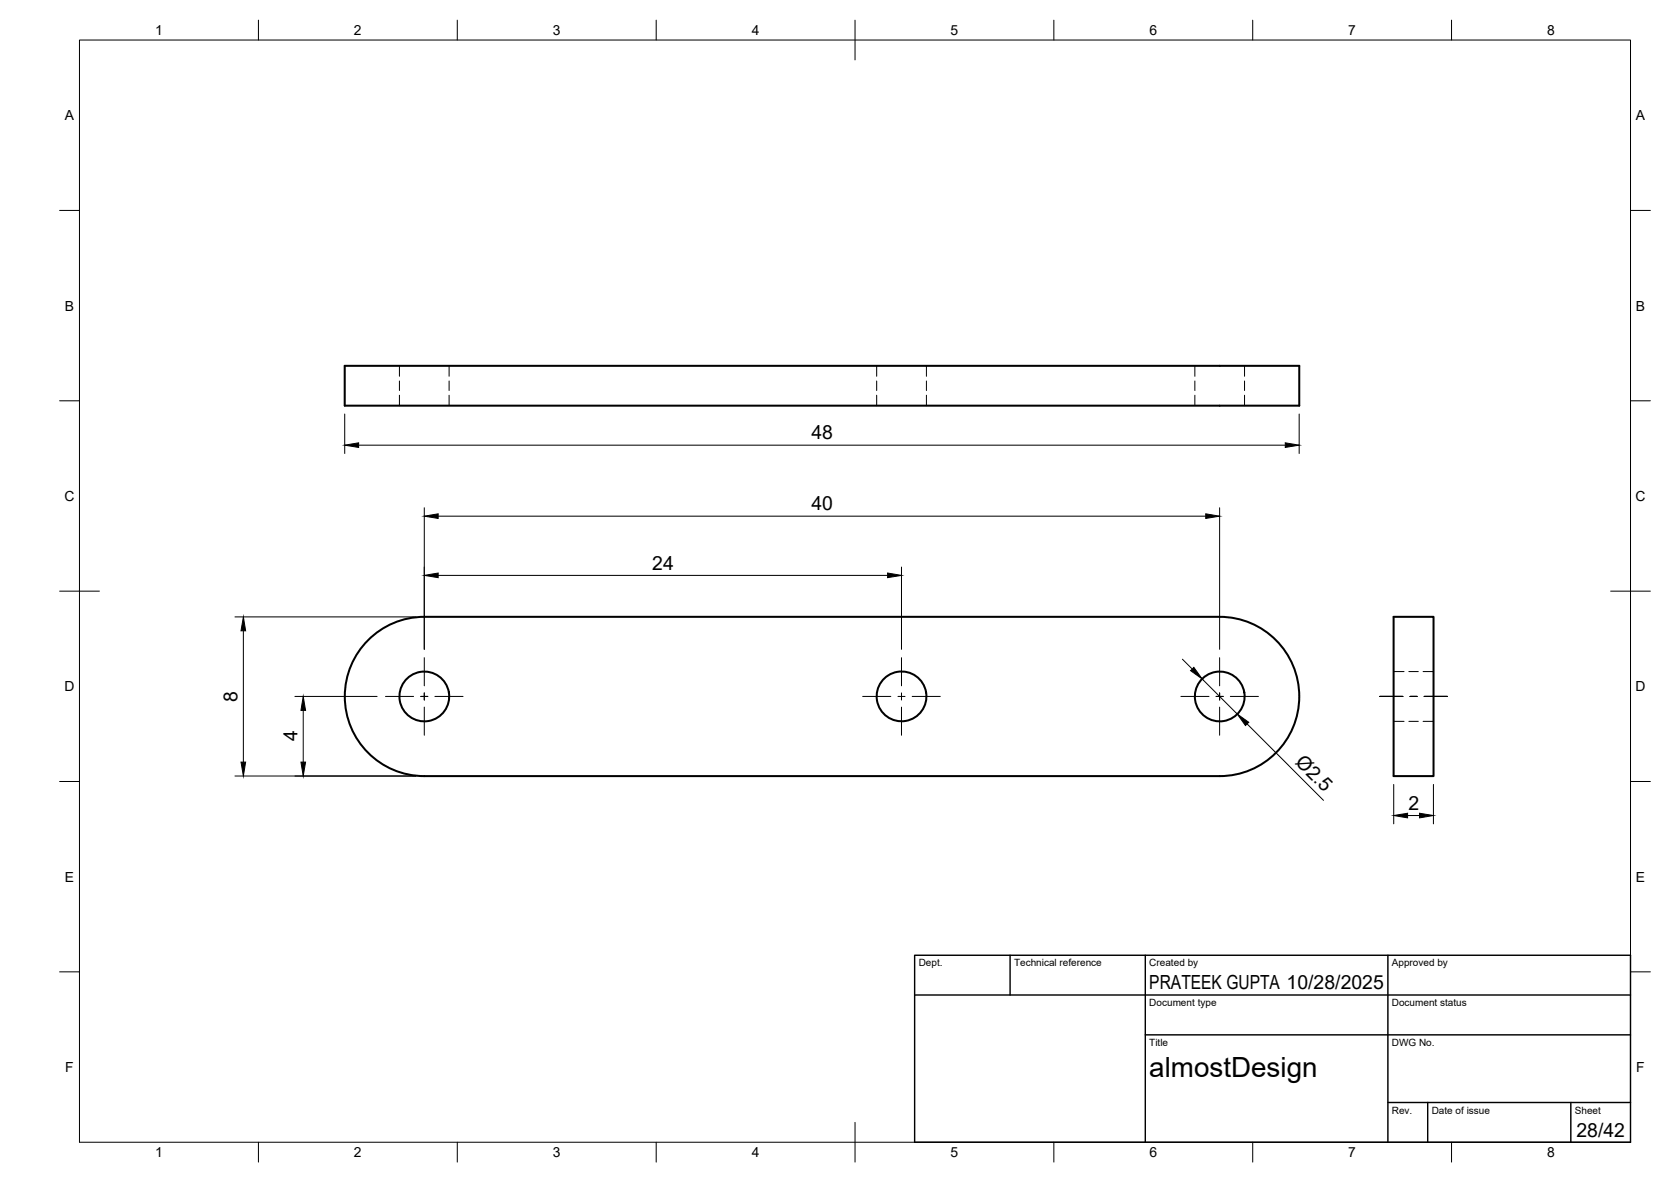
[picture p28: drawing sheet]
<svg xmlns="http://www.w3.org/2000/svg" width="420mm" height="297mm" viewBox="0 0 420 297" stroke-linecap="round" stroke-linejoin="round" font-family="sans-serif">
<defs><g id="words">
<text font-size="7" x="289" y="270.6">almostDesign</text>
<g font-size="4.9">
<text x="204" y="110.4">48</text>
<text x="204" y="128.3">40</text>
<text x="164" y="143.2">24</text>
<text x="59.7" y="176.4" transform="rotate(-90 59.7 176.4)">8</text>
<text x="74.8" y="186.3" transform="rotate(-90 74.8 186.3)">4</text>
<text x="325.5" y="191.7" transform="rotate(45 325.5 191.7)">Ø2.5</text>
<text x="354.1" y="203.5">2</text>
<text x="289" y="248.5">PRATEEK GUPTA 10/28/2025</text>
<text x="396.4" y="285.7">28/42</text>
</g>
<g font-size="3.5">
<text x="39" y="8.8">1</text>
<text x="89" y="8.8">2</text>
<text x="139" y="8.8">3</text>
<text x="189" y="8.8">4</text>
<text x="239" y="8.8">5</text>
<text x="289" y="8.8">6</text>
<text x="339" y="8.8">7</text>
<text x="389" y="8.8">8</text>
<text x="16.3" y="30.2">A</text>
<text x="411.3" y="30.2">A</text>
<text x="16.3" y="78">B</text>
<text x="411.3" y="78">B</text>
<text x="16.2" y="125.9">C</text>
<text x="411.2" y="125.9">C</text>
<text x="16.2" y="173.7">D</text>
<text x="411.2" y="173.7">D</text>
<text x="16.3" y="221.6">E</text>
<text x="411.3" y="221.6">E</text>
<text x="16.4" y="269.4">F</text>
<text x="411.4" y="269.4">F</text>
<text x="39" y="290.8">1</text>
<text x="89" y="290.8">2</text>
<text x="139" y="290.8">3</text>
<text x="189" y="290.8">4</text>
<text x="239" y="290.8">5</text>
<text x="289" y="290.8">6</text>
<text x="339" y="290.8">7</text>
<text x="389" y="290.8">8</text>
</g>
<g font-size="2.5">
<text x="231" y="242.9">Dept.</text>
<text x="255" y="242.9">Technical reference</text>
<text x="289" y="242.9">Created by</text>
<text x="350" y="242.9">Approved by</text>
<text x="289" y="252.8">Document type</text>
<text x="350" y="252.8">Document status</text>
<text x="289" y="262.9">Title</text>
<text x="350" y="262.9">DWG No.</text>
<text x="350" y="279.9">Rev.</text>
<text x="360" y="279.9">Date of issue</text>
<text x="396" y="279.9">Sheet</text>
</g>
</g></defs>
<!-- layer: Visible -->
<g fill="none" stroke="#000" stroke-width=".51">
<path d="M86.7 91.9h240v10h-240zM350.4 155h10v40h-10zM92.6 160.9a19.9 19.9 0 0 1 14.1-5.9h200a20 20 0 0 1 20 20 20 20 0 0 1-20 20h-200a20 20 0 0 1-18.5-12.3 20 20 0 0 1 4.4-21.8z"/>
<circle cx="106.7" cy="175" r="6.3"/>
<circle cx="226.7" cy="175" r="6.3"/>
<circle cx="306.7" cy="175" r="6.3"/>
</g>
<!-- layer: Hidden -->
<g fill="none" stroke="#000" stroke-width=".25">
<path d="M100.4 91.9v2.7M100.4 95.7v2.4M100.4 99.3v2.6M112.9 91.9v2.7M112.9 95.7v2.4M112.9 99.3v2.6M220.4 91.9v2.7M220.4 95.7v2.4M220.4 99.3v2.6M232.9 91.9v2.7M232.9 95.7v2.4M232.9 99.3v2.6"/>
<path d="M300.4 91.9v2.7M300.4 95.7v2.4M300.4 99.3v2.6M312.9 91.9v2.7M312.9 95.7v2.4M312.9 99.3v2.6M350.4 168.8h2.6M354.2 168.8h2.4M357.8 168.8h2.6M350.4 181.3h2.6M354.2 181.3h2.4M357.8 181.3h2.6"/>
</g>
<!-- layer: BORDER -->
<g fill="none" stroke="#000" stroke-width=".25">
<path d="M20 10.1h390v276.9h-390zM65 5.1v5M115 5.1v5M165 5.1v5M215 5.1v10M265 5.1v5M315 5.1v5M365 5.1v5M15 52.9h5M410 52.9h5M15 100.7h5M410 100.7h5"/>
<path d="M15 148.6h10M405 148.6h10M15 196.4h5M410 196.4h5M15 244.2h5M410 244.2h5M65 287v5M115 287v5M165 287v5M215 282.1v9.9M265 287v5M315 287v5"/>
<path d="M365 287v5"/>
</g>
<!-- layer: TITLEBLOCK -->
<path d="M230 240.1h180v46.9h-180zM230 250h180M254 240.1v9.9M288 240.1v46.9M349 240.1v46.9M288 260.1h122M349 277.1h61M359 277.1v9.9M395 277.1v9.9" fill="none" stroke="#000" stroke-width=".36"/>
<!-- layer: Smart Centers -->
<g fill="none" stroke="#000" stroke-width=".25">
<path d="M96.9 175h7.1M105.8 175h1.8M106.7 165.3v7M106.7 174.1v1.8M106.7 177.7v7.1M109.3 175h7.1M216.9 175h7.1M225.8 175h1.8M226.7 165.3v7M226.7 174.1v1.8M226.7 177.7v7.1M229.4 175h7"/>
<path d="M296.9 175h7.1M305.8 175h1.8M306.7 165.3v7M306.7 174.1v1.8M306.7 177.7v7.1M309.4 175h7M346.9 175h5.8M354.5 175h1.8M358.1 175h5.8"/>
</g>
<!-- layer: FD_Dimensions -->
<g fill="none" stroke="#000" stroke-width=".25">
<path d="M86.7 104v10M90.2 111.9h233M326.7 104v10M106.7 127.6v35.6M110.2 129.7h193M306.7 127.6v35.6M59.1 155h45.5M61.2 158.5v33M110.2 144.6h113M226.7 142.5v20.7M74.1 175h20.7M76.2 178.5v13"/>
<path d="M297.3 165.7l2.5 2.4M302.3 170.6l8.8 8.8M59.1 195h45.5M313.6 181.9l19.2 19.2M350.4 197.1v9.9M360.4 197.1v9.9M353.9 204.9h3"/>
</g>
<g fill="#000" stroke="#000" stroke-width=".25">
<path d="M86.7 111.9l3.5-.6v1.1zM323.2 111.3l3.5 .6-3.5 .5zM106.7 129.7l3.5-.6v1.2zM303.2 129.1l3.5 .6-3.5 .6zM61.2 155l.6 3.5h-1.2zM106.7 144.6l3.5-.6v1.2zM223.2 144l3.5 .6-3.5 .6zM76.2 175l.6 3.5h-1.1zM300.2 167.7l2.1 2.9-2.9-2.1zM60.6 191.5h1.2l-.6 3.5zM75.7 191.5h1.1l-.6 3.5zM311.1 179.4l2.9 2.1-.8 .8z"/>
<path d="M350.4 204.9l3.5-.5v1.1zM356.9 204.4l3.5 .5-3.5 .6z"/>
</g>
<use href="#words"/>
</svg>
